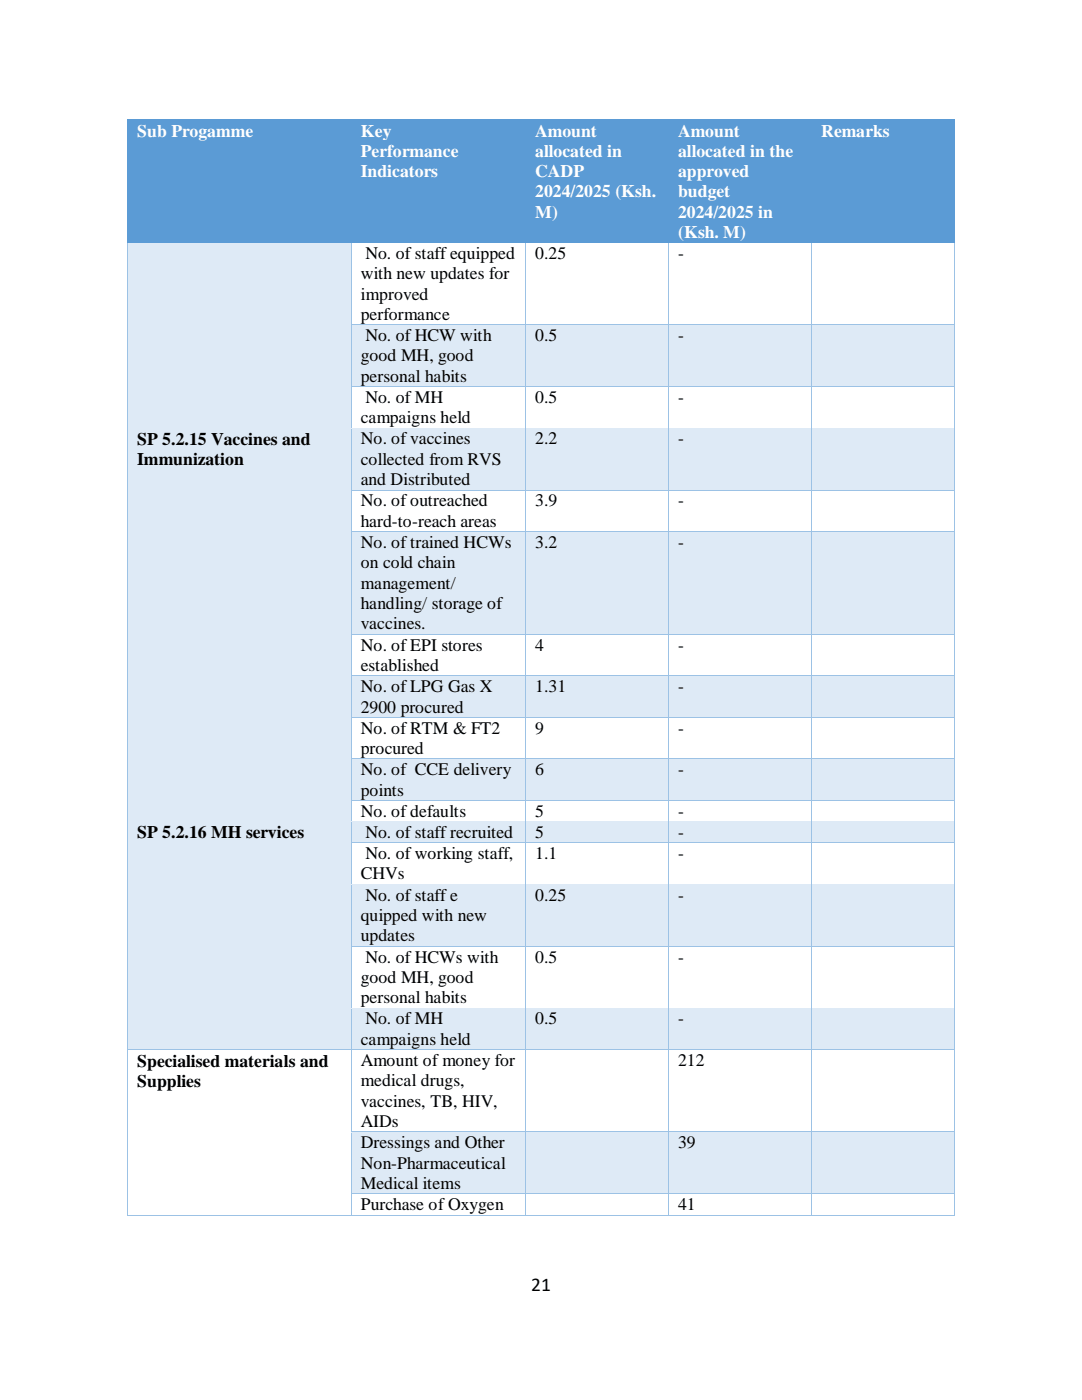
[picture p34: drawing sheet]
<svg xmlns="http://www.w3.org/2000/svg" width="216mm" height="279mm" viewBox="0 0 216 279" stroke-linecap="round" stroke-linejoin="round" font-family="sans-serif">
<defs><g id="words">
<text font-size="3.9" x="106" y="257.7">21</text>
<g font-size="3.5" fill="#fff">
<text x="27.4" y="27.2">Sub Progamme</text>
<text x="72" y="27.2">Key</text>
<text x="106.8" y="27.2">Amount</text>
<text x="135.3" y="27.2">Amount</text>
<text x="163.9" y="27.2">Remarks</text>
<text x="72" y="31.3">Performance</text>
<text x="72" y="35.4">Indicators</text>
<text x="106.8" y="31.3">allocated in</text>
<text x="106.8" y="35.4">CADP</text>
<text x="135.3" y="31.3">allocated in the</text>
<text x="135.3" y="35.4">approved</text>
<text x="106.8" y="39.4">2024/2025 (Ksh.</text>
<text x="135.3" y="39.4">budget</text>
<text x="106.8" y="43.5">M)</text>
<text x="135.3" y="43.5">2024/2025 in</text>
<text x="135.3" y="47.5">(Ksh. M)</text>
</g>
<g font-size="3.5">
<text x="72.9" y="51.7">No. of staff equipped</text>
<text x="106.8" y="51.7">0.25</text>
<text x="135.3" y="51.7">-</text>
<text x="72" y="55.8">with new updates for</text>
<text x="72" y="59.8">improved</text>
<text x="72" y="63.9">performance</text>
<text x="72.9" y="68.1">No. of HCW with</text>
<text x="106.8" y="68.1">0.5</text>
<text x="135.3" y="68.1">-</text>
<text x="72" y="72.1">good MH, good</text>
<text x="72" y="76.2">personal habits</text>
<text x="72.9" y="80.5">No. of MH</text>
<text x="106.8" y="80.5">0.5</text>
<text x="135.3" y="80.5">-</text>
<text x="27.4" y="88.8">SP 5.2.15 Vaccines and</text>
<text x="72" y="84.5">campaigns held</text>
<text x="72" y="88.7">No. of vaccines</text>
<text x="106.8" y="88.7">2.2</text>
<text x="135.3" y="88.7">-</text>
<text x="27.4" y="92.9">Immunization</text>
<text x="72" y="92.8">collected from RVS</text>
<text x="72" y="96.8">and Distributed</text>
<text x="72" y="101.1">No. of outreached</text>
<text x="106.8" y="101.1">3.9</text>
<text x="135.3" y="101.1">-</text>
<text x="72" y="105.2">hard-to-reach areas</text>
<text x="72" y="109.4">No. of trained HCWs</text>
<text x="72" y="113.4">on cold chain</text>
<text x="106.8" y="109.4">3.2</text>
<text x="135.3" y="109.4">-</text>
<text x="72" y="117.5">management/</text>
<text x="72" y="121.5">handling/ storage of</text>
<text x="72" y="125.6">vaccines.</text>
<text x="72" y="129.9">No. of EPI stores</text>
<text x="106.8" y="129.9">4</text>
<text x="135.3" y="129.9">-</text>
<text x="72" y="133.9">established</text>
<text x="72" y="138.1">No. of LPG Gas X</text>
<text x="72" y="142.2">2900 procured</text>
<text x="106.8" y="138.1">1.31</text>
<text x="135.3" y="138.1">-</text>
<text x="72" y="146.4">No. of RTM &amp; FT2</text>
<text x="106.8" y="146.4">9</text>
<text x="135.3" y="146.4">-</text>
<text x="72" y="150.5">procured</text>
<text x="72" y="154.7">No. of CCE delivery</text>
<text x="106.8" y="154.7">6</text>
<text x="135.3" y="154.7">-</text>
<text x="72" y="158.8">points</text>
<text x="27.4" y="167.3">SP 5.2.16 MH services</text>
<text x="72" y="163">No. of defaults</text>
<text x="72.9" y="167.3">No. of staff recruited</text>
<text x="106.8" y="163">5</text>
<text x="106.8" y="167.3">5</text>
<text x="135.3" y="163">-</text>
<text x="135.3" y="167.3">-</text>
<text x="72.9" y="171.5">No. of working staff,</text>
<text x="106.8" y="171.5">1.1</text>
<text x="135.3" y="171.5">-</text>
<text x="72" y="175.5">CHVs</text>
<text x="72.9" y="179.7">No. of staff e</text>
<text x="106.8" y="179.7">0.25</text>
<text x="135.3" y="179.7">-</text>
<text x="72" y="183.8">quipped with new</text>
<text x="72" y="187.9">updates</text>
<text x="72" y="196.2">good MH, good</text>
<text x="72.9" y="192.1">No. of HCWs with</text>
<text x="106.8" y="192.1">0.5</text>
<text x="135.3" y="192.1">-</text>
<text x="72" y="200.2">personal habits</text>
<text x="72" y="208.5">campaigns held</text>
<text x="72.9" y="204.5">No. of MH</text>
<text x="106.8" y="204.5">0.5</text>
<text x="135.3" y="204.5">-</text>
<text x="27.4" y="212.8">Specialised materials and</text>
<text x="72" y="212.8">Amount of money for</text>
<text x="135.3" y="212.8">212</text>
<text x="27.4" y="216.9">Supplies</text>
<text x="72" y="216.8">medical drugs,</text>
<text x="72" y="220.9">vaccines, TB, HIV,</text>
<text x="72" y="224.9">AIDs</text>
<text x="72" y="229.1">Dressings and Other</text>
<text x="72" y="233.2">Non-Pharmaceutical</text>
<text x="135.3" y="229.1">39</text>
<text x="72" y="237.3">Medical items</text>
<text x="72" y="241.5">Purchase of Oxygen</text>
<text x="135.3" y="241.5">41</text>
</g>
</g></defs>
<g fill="#5b9bd5">
<path d="M25.6 24h1.8v4h-1.8z" fill-rule="evenodd"/>
<path d="M68.2 24h1.9v4h-1.9z" fill-rule="evenodd"/>
<path d="M25.6 28h44.5v20.3h-44.5z" fill-rule="evenodd"/>
<path d="M27.4 24h40.8v4h-40.8z" fill-rule="evenodd"/>
<path d="M70.1 24h1.9v12.1h-1.9z" fill-rule="evenodd"/>
<path d="M102.9 24h2v12.1h-2z" fill-rule="evenodd"/>
<path d="M70.1 36.1h34.8v12.2h-34.8z" fill-rule="evenodd"/>
<path d="M72 24h30.9v4h-30.9z" fill-rule="evenodd"/>
<path d="M72 28h30.9v4.1h-30.9z" fill-rule="evenodd"/>
<path d="M72 32.1h30.9v4h-30.9z" fill-rule="evenodd"/>
<path d="M104.9 24h1.9v20.2h-1.9z" fill-rule="evenodd"/>
<path d="M131.5 24h1.9v20.2h-1.9z" fill-rule="evenodd"/>
<path d="M104.9 44.2h28.5v4.1h-28.5z" fill-rule="evenodd"/>
<path d="M106.8 24h24.7v4h-24.7z" fill-rule="evenodd"/>
<path d="M106.8 28h24.7v4.1h-24.7z" fill-rule="evenodd"/>
<path d="M106.8 32.1h24.7v4h-24.7z" fill-rule="evenodd"/>
<path d="M106.8 36.1h24.7v4.1h-24.7z" fill-rule="evenodd"/>
<path d="M106.8 40.2h24.7v4h-24.7z" fill-rule="evenodd"/>
<path d="M133.4 24h1.9v24.3h-1.9z" fill-rule="evenodd"/>
<path d="M160.1 24h1.9v24.3h-1.9z" fill-rule="evenodd"/>
<path d="M135.3 24h24.8v4h-24.8z" fill-rule="evenodd"/>
<path d="M135.3 28h24.8v4.1h-24.8z" fill-rule="evenodd"/>
<path d="M135.3 32.1h24.8v4h-24.8z" fill-rule="evenodd"/>
<path d="M135.3 36.1h24.8v4.1h-24.8z" fill-rule="evenodd"/>
<path d="M135.3 40.2h24.8v4h-24.8z" fill-rule="evenodd"/>
<path d="M135.3 44.2h24.8v4.1h-24.8z" fill-rule="evenodd"/>
<path d="M162 24h1.9v4h-1.9z" fill-rule="evenodd"/>
<path d="M188.6 24h1.8v4h-1.8z" fill-rule="evenodd"/>
<path d="M162 28h28.4v20.3h-28.4z" fill-rule="evenodd"/>
<path d="M163.9 24h24.7v4h-24.7z" fill-rule="evenodd"/>
<path d="M25.4 23.9h.1v.2h-.1z" fill-rule="evenodd"/>
<path d="M25.4 23.9h.1v.1h-.1z" fill-rule="evenodd"/>
</g>
<path d="M25.5 23.9h44.6M25.5 24h44.6" fill="none" stroke="#5b9bd5" stroke-width=".2"/>
<g fill="#5b9bd5">
<path d="M70.1 24l.1 .1z" fill-rule="evenodd"/>
<path d="M70.1 23.9h.1v.1h-.1z" fill-rule="evenodd"/>
</g>
<path d="M70.2 23.9h34.7M70.2 24h34.7" fill="none" stroke="#5b9bd5" stroke-width=".2"/>
<g fill="#5b9bd5">
<path d="M104.9 24l.1 .1z" fill-rule="evenodd"/>
<path d="M104.9 23.9h.1v.1h-.1z" fill-rule="evenodd"/>
</g>
<path d="M105 23.9h28.4M105 24h28.4" fill="none" stroke="#5b9bd5" stroke-width=".2"/>
<g fill="#5b9bd5">
<path d="M133.4 24l.1 .1z" fill-rule="evenodd"/>
<path d="M133.4 23.9h.1v.1h-.1z" fill-rule="evenodd"/>
</g>
<path d="M133.5 23.9h28.5M133.5 24h28.5" fill="none" stroke="#5b9bd5" stroke-width=".2"/>
<g fill="#5b9bd5">
<path d="M162 24l.1 .1z" fill-rule="evenodd"/>
<path d="M162 23.9h.1v.1h-.1z" fill-rule="evenodd"/>
</g>
<path d="M162.1 23.9h28.3M162.1 24h28.3" fill="none" stroke="#5b9bd5" stroke-width=".2"/>
<g fill="#5b9bd5">
<path d="M190.4 23.9h.2v.2h-.2z" fill-rule="evenodd"/>
<path d="M190.4 23.9h.2v.1h-.2z" fill-rule="evenodd"/>
</g>
<path d="M25.5 24.1v24.2M190.5 24.1v24.2" fill="none" stroke="#5b9bd5" stroke-width=".2"/>
<path d="M25.6 48.5h44.4v36.9h-44.4z" fill-rule="evenodd" fill="#deeaf6"/>
<path d="M25.4 48.3h.1v.2h-.1z" fill-rule="evenodd" fill="#5b9bd5"/>
<path d="M25.5 48.4h44.5" fill="none" stroke="#5b9bd5" stroke-width=".2"/>
<path d="M70 48.5h.2z" fill-rule="evenodd" fill="#9cc2e5"/>
<g fill="#5b9bd5">
<path d="M70 48.3h.2v.2h-.2z" fill-rule="evenodd"/>
<path d="M70.2 48.3h.1v.2h-.1z" fill-rule="evenodd"/>
</g>
<path d="M70.3 48.4h34.5" fill="none" stroke="#5b9bd5" stroke-width=".2"/>
<path d="M104.8 48.5h.2z" fill-rule="evenodd" fill="#9cc2e5"/>
<g fill="#5b9bd5">
<path d="M104.8 48.3h.2v.2h-.2z" fill-rule="evenodd"/>
<path d="M105 48.3h.1v.2h-.1z" fill-rule="evenodd"/>
</g>
<path d="M105.1 48.4h28.2" fill="none" stroke="#5b9bd5" stroke-width=".2"/>
<path d="M133.3 48.5h.2z" fill-rule="evenodd" fill="#9cc2e5"/>
<g fill="#5b9bd5">
<path d="M133.3 48.3h.2v.2h-.2z" fill-rule="evenodd"/>
<path d="M133.5 48.3h.1v.2h-.1z" fill-rule="evenodd"/>
</g>
<path d="M133.6 48.4h28.3" fill="none" stroke="#5b9bd5" stroke-width=".2"/>
<path d="M161.9 48.5h.1z" fill-rule="evenodd" fill="#9cc2e5"/>
<g fill="#5b9bd5">
<path d="M161.9 48.3h.1v.2h-.1z" fill-rule="evenodd"/>
<path d="M162 48.3h.2v.2h-.2z" fill-rule="evenodd"/>
</g>
<path d="M162.2 48.4h28.2" fill="none" stroke="#5b9bd5" stroke-width=".2"/>
<path d="M190.4 48.3h.2v.2h-.2z" fill-rule="evenodd" fill="#5b9bd5"/>
<path d="M25.5 48.6v16.1M70.1 48.6v16.1M104.9 48.6v16.1M133.4 48.6v16.1M162 48.6v16.1M190.5 48.6v16.1" fill="none" stroke="#9cc2e5" stroke-width=".2"/>
<g fill="#deeaf6">
<path d="M25.6 64.7h44.4v12.4h-44.4z" fill-rule="evenodd"/>
<path d="M70.2 64.9h1.8v12.2h-1.8z" fill-rule="evenodd"/>
<path d="M102.9 64.9h1.8v12.2h-1.8z" fill-rule="evenodd"/>
<path d="M72 64.9h30.9v4.1h-30.9z" fill-rule="evenodd"/>
<path d="M72 69h30.9v4h-30.9z" fill-rule="evenodd"/>
<path d="M72 73h30.9v4.1h-30.9z" fill-rule="evenodd"/>
<path d="M105 64.9h1.8v4.1h-1.8z" fill-rule="evenodd"/>
<path d="M131.5 64.9h1.8v4.1h-1.8z" fill-rule="evenodd"/>
<path d="M105 69h28.3v8.1h-28.3z" fill-rule="evenodd"/>
<path d="M106.8 64.9h24.7v4.1h-24.7z" fill-rule="evenodd"/>
<path d="M133.5 64.9h1.8v4.1h-1.8z" fill-rule="evenodd"/>
<path d="M160.1 64.9h1.7v4.1h-1.7z" fill-rule="evenodd"/>
<path d="M133.5 69h28.3v8.1h-28.3z" fill-rule="evenodd"/>
<path d="M135.3 64.9h24.8v4.1h-24.8z" fill-rule="evenodd"/>
<path d="M162 64.9h1.9v4.1h-1.9z" fill-rule="evenodd"/>
<path d="M188.6 64.9h1.8v4.1h-1.8z" fill-rule="evenodd"/>
<path d="M162 69h28.4v8.1h-28.4z" fill-rule="evenodd"/>
<path d="M163.9 64.9h24.7v4.1h-24.7z" fill-rule="evenodd"/>
</g>
<g fill="#9cc2e5">
<path d="M25.4 64.7h.1v.2h-.1z" fill-rule="evenodd"/>
<path d="M70 64.7h.2v.2h-.2z" fill-rule="evenodd"/>
</g>
<path d="M70.2 64.8h34.6" fill="none" stroke="#9cc2e5" stroke-width=".2"/>
<path d="M70.2 64.9h34.6" fill="none" stroke="#deeaf6" stroke-width=".2"/>
<path d="M104.8 64.7h.2v.2h-.2z" fill-rule="evenodd" fill="#9cc2e5"/>
<path d="M105 64.8h28.3" fill="none" stroke="#9cc2e5" stroke-width=".2"/>
<path d="M105 64.9h28.3" fill="none" stroke="#deeaf6" stroke-width=".2"/>
<path d="M133.3 64.7h.2v.2h-.2z" fill-rule="evenodd" fill="#9cc2e5"/>
<path d="M133.5 64.8h28.4" fill="none" stroke="#9cc2e5" stroke-width=".2"/>
<path d="M133.5 64.9h28.4" fill="none" stroke="#deeaf6" stroke-width=".2"/>
<path d="M161.9 64.7h.1v.2h-.1z" fill-rule="evenodd" fill="#9cc2e5"/>
<path d="M162 64.8h28.4" fill="none" stroke="#9cc2e5" stroke-width=".2"/>
<path d="M162 64.9h28.4" fill="none" stroke="#deeaf6" stroke-width=".2"/>
<path d="M190.4 64.7h.2v.2h-.2z" fill-rule="evenodd" fill="#9cc2e5"/>
<path d="M25.5 64.9v12.2M70.1 64.9v12.2M104.9 64.9v12.2M133.4 64.9v12.2M162 64.9v12.2M190.5 64.9v12.2" fill="none" stroke="#9cc2e5" stroke-width=".2"/>
<path d="M25.6 77.1h44.4v8.3h-44.4z" fill-rule="evenodd" fill="#deeaf6"/>
<g fill="#9cc2e5">
<path d="M25.4 77.1h.1v.2h-.1z" fill-rule="evenodd"/>
<path d="M70 77.1h.2v.2h-.2z" fill-rule="evenodd"/>
</g>
<path d="M70.2 77.1h34.6" fill="none" stroke="#9cc2e5" stroke-width=".2"/>
<path d="M104.8 77.1h.2v.2h-.2z" fill-rule="evenodd" fill="#9cc2e5"/>
<path d="M105 77.1h28.3" fill="none" stroke="#9cc2e5" stroke-width=".2"/>
<path d="M133.3 77.1h.2v.2h-.2z" fill-rule="evenodd" fill="#9cc2e5"/>
<path d="M133.5 77.1h28.4" fill="none" stroke="#9cc2e5" stroke-width=".2"/>
<path d="M161.9 77.1h.1v.2h-.1z" fill-rule="evenodd" fill="#9cc2e5"/>
<path d="M162 77.1h28.4" fill="none" stroke="#9cc2e5" stroke-width=".2"/>
<path d="M190.4 77.1h.2v.2h-.2z" fill-rule="evenodd" fill="#9cc2e5"/>
<path d="M25.5 77.3v8.1M70.1 77.3v8.1M104.9 77.3v8.1M133.4 77.3v8.1M162 77.3v8.1M190.5 77.3v8.1" fill="none" stroke="#9cc2e5" stroke-width=".2"/>
<g fill="#deeaf6">
<path d="M25.6 85.5h1.8v8.2h-1.8z" fill-rule="evenodd"/>
<path d="M68.2 85.5h1.8v8.2h-1.8z" fill-rule="evenodd"/>
<path d="M25.6 93.7h44.4v70.2h-44.4z" fill-rule="evenodd"/>
<path d="M27.4 85.5h40.8v4.1h-40.8z" fill-rule="evenodd"/>
<path d="M27.4 89.6h40.8v4.1h-40.8z" fill-rule="evenodd"/>
<path d="M70.2 85.5h1.8v12.2h-1.8z" fill-rule="evenodd"/>
<path d="M102.9 85.5h1.8v12.2h-1.8z" fill-rule="evenodd"/>
<path d="M72 85.5h30.9v4.1h-30.9z" fill-rule="evenodd"/>
<path d="M72 89.6h30.9v4.1h-30.9z" fill-rule="evenodd"/>
<path d="M72 93.7h30.9v4h-30.9z" fill-rule="evenodd"/>
<path d="M105 85.5h1.8v4.1h-1.8z" fill-rule="evenodd"/>
<path d="M131.5 85.5h1.8v4.1h-1.8z" fill-rule="evenodd"/>
<path d="M105 89.6h28.3v8.1h-28.3z" fill-rule="evenodd"/>
<path d="M106.8 85.5h24.7v4.1h-24.7z" fill-rule="evenodd"/>
<path d="M133.5 85.5h1.8v4.1h-1.8z" fill-rule="evenodd"/>
<path d="M160.1 85.5h1.7v4.1h-1.7z" fill-rule="evenodd"/>
<path d="M133.5 89.6h28.3v8.1h-28.3z" fill-rule="evenodd"/>
<path d="M135.3 85.5h24.8v4.1h-24.8z" fill-rule="evenodd"/>
<path d="M162 85.5h1.9v4.1h-1.9z" fill-rule="evenodd"/>
<path d="M188.6 85.5h1.8v4.1h-1.8z" fill-rule="evenodd"/>
<path d="M162 89.6h28.4v8.1h-28.4z" fill-rule="evenodd"/>
<path d="M163.9 85.5h24.7v4.1h-24.7z" fill-rule="evenodd"/>
</g>
<path d="M25.4 85.4h.1v.2h-.1z" fill-rule="evenodd" fill="#9cc2e5"/>
<path d="M25.5 85.5h44.5" fill="none" stroke="#9cc2e5" stroke-width=".2"/>
<path d="M25.5 85.6h44.5" fill="none" stroke="#deeaf6" stroke-width=".2"/>
<path d="M70 85.4h.2v.2h-.2z" fill-rule="evenodd" fill="#9cc2e5"/>
<path d="M70.2 85.5h34.6" fill="none" stroke="#9cc2e5" stroke-width=".2"/>
<path d="M70.2 85.6h34.6" fill="none" stroke="#deeaf6" stroke-width=".2"/>
<path d="M104.8 85.4h.2v.2h-.2z" fill-rule="evenodd" fill="#9cc2e5"/>
<path d="M105 85.5h28.3" fill="none" stroke="#9cc2e5" stroke-width=".2"/>
<path d="M105 85.6h28.3" fill="none" stroke="#deeaf6" stroke-width=".2"/>
<path d="M133.3 85.4h.2v.2h-.2z" fill-rule="evenodd" fill="#9cc2e5"/>
<path d="M133.5 85.5h28.4" fill="none" stroke="#9cc2e5" stroke-width=".2"/>
<path d="M133.5 85.6h28.4" fill="none" stroke="#deeaf6" stroke-width=".2"/>
<path d="M161.9 85.4h.1v.2h-.1z" fill-rule="evenodd" fill="#9cc2e5"/>
<path d="M162 85.5h28.4" fill="none" stroke="#9cc2e5" stroke-width=".2"/>
<path d="M162 85.6h28.4" fill="none" stroke="#deeaf6" stroke-width=".2"/>
<path d="M190.4 85.4h.2v.2h-.2z" fill-rule="evenodd" fill="#9cc2e5"/>
<path d="M25.5 85.6v12.1M70.1 85.6v12.1M104.9 85.6v12.1M133.4 85.6v12.1M162 85.6v12.1M190.5 85.6v12.1" fill="none" stroke="#9cc2e5" stroke-width=".2"/>
<g fill="#9cc2e5">
<path d="M25.4 97.7h.1v.3h-.1z" fill-rule="evenodd"/>
<path d="M70 97.7h.2v.3h-.2z" fill-rule="evenodd"/>
</g>
<path d="M70.2 97.8h34.6" fill="none" stroke="#9cc2e5" stroke-width=".2"/>
<path d="M104.8 97.7h.2v.3h-.2z" fill-rule="evenodd" fill="#9cc2e5"/>
<path d="M105 97.8h28.3" fill="none" stroke="#9cc2e5" stroke-width=".2"/>
<path d="M133.3 97.7h.2v.3h-.2z" fill-rule="evenodd" fill="#9cc2e5"/>
<path d="M133.5 97.8h28.4" fill="none" stroke="#9cc2e5" stroke-width=".2"/>
<path d="M161.9 97.7h.1v.3h-.1z" fill-rule="evenodd" fill="#9cc2e5"/>
<path d="M162 97.8h28.4" fill="none" stroke="#9cc2e5" stroke-width=".2"/>
<path d="M190.4 97.7h.2v.3h-.2z" fill-rule="evenodd" fill="#9cc2e5"/>
<path d="M25.5 98v8M70.1 98v8M104.9 98v8M133.4 98v8M162 98v8M190.5 98v8" fill="none" stroke="#9cc2e5" stroke-width=".2"/>
<g fill="#deeaf6">
<path d="M70.2 106.2h1.8v20.3h-1.8z" fill-rule="evenodd"/>
<path d="M102.9 106.2h1.8v20.3h-1.8z" fill-rule="evenodd"/>
<path d="M72 106.2h30.9v4h-30.9z" fill-rule="evenodd"/>
<path d="M72 110.2h30.9v4.1h-30.9z" fill-rule="evenodd"/>
<path d="M72 114.3h30.9v4h-30.9z" fill-rule="evenodd"/>
<path d="M72 118.3h30.9v4.1h-30.9z" fill-rule="evenodd"/>
<path d="M72 122.4h30.9v4.1h-30.9z" fill-rule="evenodd"/>
<path d="M105 106.2h1.8v4h-1.8z" fill-rule="evenodd"/>
<path d="M131.5 106.2h1.8v4h-1.8z" fill-rule="evenodd"/>
<path d="M105 110.2h28.3v16.3h-28.3z" fill-rule="evenodd"/>
<path d="M106.8 106.2h24.7v4h-24.7z" fill-rule="evenodd"/>
<path d="M133.5 106.2h1.8v4h-1.8z" fill-rule="evenodd"/>
<path d="M160.1 106.2h1.7v4h-1.7z" fill-rule="evenodd"/>
<path d="M133.5 110.2h28.3v16.3h-28.3z" fill-rule="evenodd"/>
<path d="M135.3 106.2h24.8v4h-24.8z" fill-rule="evenodd"/>
<path d="M162 106.2h1.9v4h-1.9z" fill-rule="evenodd"/>
<path d="M188.6 106.2h1.8v4h-1.8z" fill-rule="evenodd"/>
<path d="M162 110.2h28.4v16.3h-28.4z" fill-rule="evenodd"/>
<path d="M163.9 106.2h24.7v4h-24.7z" fill-rule="evenodd"/>
</g>
<g fill="#9cc2e5">
<path d="M25.4 106h.1v.2h-.1z" fill-rule="evenodd"/>
<path d="M70 106h.2v.2h-.2z" fill-rule="evenodd"/>
</g>
<path d="M70.2 106.1h34.6" fill="none" stroke="#9cc2e5" stroke-width=".2"/>
<path d="M70.2 106.2h34.6" fill="none" stroke="#deeaf6" stroke-width=".2"/>
<path d="M104.8 106h.2v.2h-.2z" fill-rule="evenodd" fill="#9cc2e5"/>
<path d="M105 106.1h28.3" fill="none" stroke="#9cc2e5" stroke-width=".2"/>
<path d="M105 106.2h28.3" fill="none" stroke="#deeaf6" stroke-width=".2"/>
<path d="M133.3 106h.2v.2h-.2z" fill-rule="evenodd" fill="#9cc2e5"/>
<path d="M133.5 106.1h28.4" fill="none" stroke="#9cc2e5" stroke-width=".2"/>
<path d="M133.5 106.2h28.4" fill="none" stroke="#deeaf6" stroke-width=".2"/>
<path d="M161.9 106h.1v.2h-.1z" fill-rule="evenodd" fill="#9cc2e5"/>
<path d="M162 106.1h28.4" fill="none" stroke="#9cc2e5" stroke-width=".2"/>
<path d="M162 106.2h28.4" fill="none" stroke="#deeaf6" stroke-width=".2"/>
<path d="M190.4 106h.2v.2h-.2z" fill-rule="evenodd" fill="#9cc2e5"/>
<path d="M25.5 106.2v20.3M70.1 106.2v20.3M104.9 106.2v20.3M133.4 106.2v20.3M162 106.2v20.3M190.5 106.2v20.3" fill="none" stroke="#9cc2e5" stroke-width=".2"/>
<g fill="#9cc2e5">
<path d="M25.4 126.5h.1v.2h-.1z" fill-rule="evenodd"/>
<path d="M70 126.5h.2v.2h-.2z" fill-rule="evenodd"/>
</g>
<path d="M70.2 126.5h34.6" fill="none" stroke="#9cc2e5" stroke-width=".2"/>
<path d="M104.8 126.5h.2v.2h-.2z" fill-rule="evenodd" fill="#9cc2e5"/>
<path d="M105 126.5h28.3" fill="none" stroke="#9cc2e5" stroke-width=".2"/>
<path d="M133.3 126.5h.2v.2h-.2z" fill-rule="evenodd" fill="#9cc2e5"/>
<path d="M133.5 126.5h28.4" fill="none" stroke="#9cc2e5" stroke-width=".2"/>
<path d="M161.9 126.5h.1v.2h-.1z" fill-rule="evenodd" fill="#9cc2e5"/>
<path d="M162 126.5h28.4" fill="none" stroke="#9cc2e5" stroke-width=".2"/>
<path d="M190.4 126.5h.2v.2h-.2z" fill-rule="evenodd" fill="#9cc2e5"/>
<path d="M25.5 126.7v8.1M70.1 126.7v8.1M104.9 126.7v8.1M133.4 126.7v8.1M162 126.7v8.1M190.5 126.7v8.1" fill="none" stroke="#9cc2e5" stroke-width=".2"/>
<g fill="#deeaf6">
<path d="M70.2 134.9h1.8v8.2h-1.8z" fill-rule="evenodd"/>
<path d="M102.9 134.9h1.8v8.2h-1.8z" fill-rule="evenodd"/>
<path d="M72 134.9h30.9v4.1h-30.9z" fill-rule="evenodd"/>
<path d="M72 139h30.9v4.1h-30.9z" fill-rule="evenodd"/>
<path d="M105 134.9h1.8v4.1h-1.8z" fill-rule="evenodd"/>
<path d="M131.5 134.9h1.8v4.1h-1.8z" fill-rule="evenodd"/>
<path d="M105 139h28.3v4.1h-28.3z" fill-rule="evenodd"/>
<path d="M106.8 134.9h24.7v4.1h-24.7z" fill-rule="evenodd"/>
<path d="M133.5 134.9h1.8v4.1h-1.8z" fill-rule="evenodd"/>
<path d="M160.1 134.9h1.7v4.1h-1.7z" fill-rule="evenodd"/>
<path d="M133.5 139h28.3v4.1h-28.3z" fill-rule="evenodd"/>
<path d="M135.3 134.9h24.8v4.1h-24.8z" fill-rule="evenodd"/>
<path d="M162 134.9h1.9v4.1h-1.9z" fill-rule="evenodd"/>
<path d="M188.6 134.9h1.8v4.1h-1.8z" fill-rule="evenodd"/>
<path d="M162 139h28.4v4.1h-28.4z" fill-rule="evenodd"/>
<path d="M163.9 134.9h24.7v4.1h-24.7z" fill-rule="evenodd"/>
</g>
<g fill="#9cc2e5">
<path d="M25.4 134.8h.1v.2h-.1z" fill-rule="evenodd"/>
<path d="M70 134.8h.2v.2h-.2z" fill-rule="evenodd"/>
</g>
<path d="M70.2 134.9h34.6" fill="none" stroke="#9cc2e5" stroke-width=".2"/>
<path d="M70.2 135h34.6" fill="none" stroke="#deeaf6" stroke-width=".2"/>
<path d="M104.8 134.8h.2v.2h-.2z" fill-rule="evenodd" fill="#9cc2e5"/>
<path d="M105 134.9h28.3" fill="none" stroke="#9cc2e5" stroke-width=".2"/>
<path d="M105 135h28.3" fill="none" stroke="#deeaf6" stroke-width=".2"/>
<path d="M133.3 134.8h.2v.2h-.2z" fill-rule="evenodd" fill="#9cc2e5"/>
<path d="M133.5 134.9h28.4" fill="none" stroke="#9cc2e5" stroke-width=".2"/>
<path d="M133.5 135h28.4" fill="none" stroke="#deeaf6" stroke-width=".2"/>
<path d="M161.9 134.8h.1v.2h-.1z" fill-rule="evenodd" fill="#9cc2e5"/>
<path d="M162 134.9h28.4" fill="none" stroke="#9cc2e5" stroke-width=".2"/>
<path d="M162 135h28.4" fill="none" stroke="#deeaf6" stroke-width=".2"/>
<path d="M190.4 134.8h.2v.2h-.2z" fill-rule="evenodd" fill="#9cc2e5"/>
<path d="M25.5 135v8.1M70.1 135v8.1M104.9 135v8.1M133.4 135v8.1M162 135v8.1M190.5 135v8.1" fill="none" stroke="#9cc2e5" stroke-width=".2"/>
<g fill="#9cc2e5">
<path d="M25.4 143.1h.1v.2h-.1z" fill-rule="evenodd"/>
<path d="M70 143.1h.2v.2h-.2z" fill-rule="evenodd"/>
</g>
<path d="M70.2 143.1h34.6" fill="none" stroke="#9cc2e5" stroke-width=".2"/>
<path d="M104.8 143.1h.2v.2h-.2z" fill-rule="evenodd" fill="#9cc2e5"/>
<path d="M105 143.1h28.3" fill="none" stroke="#9cc2e5" stroke-width=".2"/>
<path d="M133.3 143.1h.2v.2h-.2z" fill-rule="evenodd" fill="#9cc2e5"/>
<path d="M133.5 143.1h28.4" fill="none" stroke="#9cc2e5" stroke-width=".2"/>
<path d="M161.9 143.1h.1v.2h-.1z" fill-rule="evenodd" fill="#9cc2e5"/>
<path d="M162 143.1h28.4" fill="none" stroke="#9cc2e5" stroke-width=".2"/>
<path d="M190.4 143.1h.2v.2h-.2z" fill-rule="evenodd" fill="#9cc2e5"/>
<path d="M25.5 143.3v8.1M70.1 143.3v8.1M104.9 143.3v8.1M133.4 143.3v8.1M162 143.3v8.1M190.5 143.3v8.1" fill="none" stroke="#9cc2e5" stroke-width=".2"/>
<g fill="#deeaf6">
<path d="M70.2 151.5h1.8v8.1h-1.8z" fill-rule="evenodd"/>
<path d="M102.9 151.5h1.8v8.1h-1.8z" fill-rule="evenodd"/>
<path d="M72 151.5h30.9v4.1h-30.9z" fill-rule="evenodd"/>
<path d="M72 155.6h30.9v4h-30.9z" fill-rule="evenodd"/>
<path d="M105 151.5h1.8v4.1h-1.8z" fill-rule="evenodd"/>
<path d="M131.5 151.5h1.8v4.1h-1.8z" fill-rule="evenodd"/>
<path d="M105 155.6h28.3v4h-28.3z" fill-rule="evenodd"/>
<path d="M106.8 151.5h24.7v4.1h-24.7z" fill-rule="evenodd"/>
<path d="M133.5 151.5h1.8v4.1h-1.8z" fill-rule="evenodd"/>
<path d="M160.1 151.5h1.7v4.1h-1.7z" fill-rule="evenodd"/>
<path d="M133.5 155.6h28.3v4h-28.3z" fill-rule="evenodd"/>
<path d="M135.3 151.5h24.8v4.1h-24.8z" fill-rule="evenodd"/>
<path d="M162 151.5h1.9v4.1h-1.9z" fill-rule="evenodd"/>
<path d="M188.6 151.5h1.8v4.1h-1.8z" fill-rule="evenodd"/>
<path d="M162 155.6h28.4v4h-28.4z" fill-rule="evenodd"/>
<path d="M163.9 151.5h24.7v4.1h-24.7z" fill-rule="evenodd"/>
</g>
<g fill="#9cc2e5">
<path d="M25.4 151.4h.1v.2h-.1z" fill-rule="evenodd"/>
<path d="M70 151.4h.2v.2h-.2z" fill-rule="evenodd"/>
</g>
<path d="M70.2 151.4h34.6" fill="none" stroke="#9cc2e5" stroke-width=".2"/>
<path d="M70.2 151.6h34.6" fill="none" stroke="#deeaf6" stroke-width=".2"/>
<path d="M104.8 151.4h.2v.2h-.2z" fill-rule="evenodd" fill="#9cc2e5"/>
<path d="M105 151.4h28.3" fill="none" stroke="#9cc2e5" stroke-width=".2"/>
<path d="M105 151.6h28.3" fill="none" stroke="#deeaf6" stroke-width=".2"/>
<path d="M133.3 151.4h.2v.2h-.2z" fill-rule="evenodd" fill="#9cc2e5"/>
<path d="M133.5 151.4h28.4" fill="none" stroke="#9cc2e5" stroke-width=".2"/>
<path d="M133.5 151.6h28.4" fill="none" stroke="#deeaf6" stroke-width=".2"/>
<path d="M161.9 151.4h.1v.2h-.1z" fill-rule="evenodd" fill="#9cc2e5"/>
<path d="M162 151.4h28.4" fill="none" stroke="#9cc2e5" stroke-width=".2"/>
<path d="M162 151.6h28.4" fill="none" stroke="#deeaf6" stroke-width=".2"/>
<path d="M190.4 151.4h.2v.2h-.2z" fill-rule="evenodd" fill="#9cc2e5"/>
<path d="M25.5 151.6v8M70.1 151.6v8M104.9 151.6v8M133.4 151.6v8M162 151.6v8M190.5 151.6v8" fill="none" stroke="#9cc2e5" stroke-width=".2"/>
<g fill="#9cc2e5">
<path d="M25.4 159.6h.1v.2h-.1z" fill-rule="evenodd"/>
<path d="M70 159.6h.2v.2h-.2z" fill-rule="evenodd"/>
</g>
<path d="M70.2 159.7h34.6" fill="none" stroke="#9cc2e5" stroke-width=".2"/>
<path d="M104.8 159.6h.2v.2h-.2z" fill-rule="evenodd" fill="#9cc2e5"/>
<path d="M105 159.7h28.3" fill="none" stroke="#9cc2e5" stroke-width=".2"/>
<path d="M133.3 159.6h.2v.2h-.2z" fill-rule="evenodd" fill="#9cc2e5"/>
<path d="M133.5 159.7h28.4" fill="none" stroke="#9cc2e5" stroke-width=".2"/>
<path d="M161.9 159.6h.1v.2h-.1z" fill-rule="evenodd" fill="#9cc2e5"/>
<path d="M162 159.7h28.4" fill="none" stroke="#9cc2e5" stroke-width=".2"/>
<path d="M190.4 159.6h.2v.2h-.2z" fill-rule="evenodd" fill="#9cc2e5"/>
<path d="M25.5 159.8v4.1M70.1 159.8v4.1M104.9 159.8v4.1M133.4 159.8v4.1M162 159.8v4.1M190.5 159.8v4.1" fill="none" stroke="#9cc2e5" stroke-width=".2"/>
<g fill="#deeaf6">
<path d="M25.6 164.1h1.8v4h-1.8z" fill-rule="evenodd"/>
<path d="M68.2 164.1h1.8v4h-1.8z" fill-rule="evenodd"/>
<path d="M25.6 168.1h44.4v41.3h-44.4z" fill-rule="evenodd"/>
<path d="M27.4 164.1h40.8v4h-40.8z" fill-rule="evenodd"/>
<path d="M70.2 164.1h1.8v4h-1.8z" fill-rule="evenodd"/>
<path d="M102.9 164.1h1.8v4h-1.8z" fill-rule="evenodd"/>
<path d="M72 164.1h30.9v4h-30.9z" fill-rule="evenodd"/>
<path d="M105 164.1h1.8v4h-1.8z" fill-rule="evenodd"/>
<path d="M131.5 164.1h1.8v4h-1.8z" fill-rule="evenodd"/>
<path d="M106.8 164.1h24.7v4h-24.7z" fill-rule="evenodd"/>
<path d="M133.5 164.1h1.8v4h-1.8z" fill-rule="evenodd"/>
<path d="M160.1 164.1h1.7v4h-1.7z" fill-rule="evenodd"/>
<path d="M135.3 164.1h24.8v4h-24.8z" fill-rule="evenodd"/>
<path d="M162 164.1h1.9v4h-1.9z" fill-rule="evenodd"/>
<path d="M188.6 164.1h1.8v4h-1.8z" fill-rule="evenodd"/>
<path d="M163.9 164.1h24.7v4h-24.7z" fill-rule="evenodd"/>
</g>
<path d="M25.4 163.9h.1v.2h-.1z" fill-rule="evenodd" fill="#9cc2e5"/>
<path d="M25.5 163.9h44.5" fill="none" stroke="#9cc2e5" stroke-width=".2"/>
<path d="M25.5 164h44.5" fill="none" stroke="#deeaf6" stroke-width=".2"/>
<path d="M70 163.9h.2v.2h-.2z" fill-rule="evenodd" fill="#9cc2e5"/>
<path d="M70.2 163.9h34.6" fill="none" stroke="#9cc2e5" stroke-width=".2"/>
<path d="M70.2 164h34.6" fill="none" stroke="#deeaf6" stroke-width=".2"/>
<path d="M104.8 163.9h.2v.2h-.2z" fill-rule="evenodd" fill="#9cc2e5"/>
<path d="M105 163.9h28.3" fill="none" stroke="#9cc2e5" stroke-width=".2"/>
<path d="M105 164h28.3" fill="none" stroke="#deeaf6" stroke-width=".2"/>
<path d="M133.3 163.9h.2v.2h-.2z" fill-rule="evenodd" fill="#9cc2e5"/>
<path d="M133.5 163.9h28.4" fill="none" stroke="#9cc2e5" stroke-width=".2"/>
<path d="M133.5 164h28.4" fill="none" stroke="#deeaf6" stroke-width=".2"/>
<path d="M161.9 163.9h.1v.2h-.1z" fill-rule="evenodd" fill="#9cc2e5"/>
<path d="M162 163.9h28.4" fill="none" stroke="#9cc2e5" stroke-width=".2"/>
<path d="M162 164h28.4" fill="none" stroke="#deeaf6" stroke-width=".2"/>
<path d="M190.4 163.9h.2v.2h-.2z" fill-rule="evenodd" fill="#9cc2e5"/>
<path d="M25.5 164.1v4M70.1 164.1v4M104.9 164.1v4M133.4 164.1v4M162 164.1v4M190.5 164.1v4" fill="none" stroke="#9cc2e5" stroke-width=".2"/>
<g fill="#9cc2e5">
<path d="M25.4 168.1h.1v.2h-.1z" fill-rule="evenodd"/>
<path d="M70 168.1h.2v.2h-.2z" fill-rule="evenodd"/>
</g>
<path d="M70.2 168.2h34.6" fill="none" stroke="#9cc2e5" stroke-width=".2"/>
<path d="M104.8 168.1h.2v.2h-.2z" fill-rule="evenodd" fill="#9cc2e5"/>
<path d="M105 168.2h28.3" fill="none" stroke="#9cc2e5" stroke-width=".2"/>
<path d="M133.3 168.1h.2v.2h-.2z" fill-rule="evenodd" fill="#9cc2e5"/>
<path d="M133.5 168.2h28.4" fill="none" stroke="#9cc2e5" stroke-width=".2"/>
<path d="M161.9 168.1h.1v.2h-.1z" fill-rule="evenodd" fill="#9cc2e5"/>
<path d="M162 168.2h28.4" fill="none" stroke="#9cc2e5" stroke-width=".2"/>
<path d="M190.4 168.1h.2v.2h-.2z" fill-rule="evenodd" fill="#9cc2e5"/>
<path d="M25.5 168.3v8.1M70.1 168.3v8.1M104.9 168.3v8.1M133.4 168.3v8.1M162 168.3v8.1M190.5 168.3v8.1" fill="none" stroke="#9cc2e5" stroke-width=".2"/>
<g fill="#deeaf6">
<path d="M70.2 176.6h1.8v12.2h-1.8z" fill-rule="evenodd"/>
<path d="M102.9 176.6h1.8v12.2h-1.8z" fill-rule="evenodd"/>
<path d="M72 176.6h30.9v4.1h-30.9z" fill-rule="evenodd"/>
<path d="M72 180.7h30.9v4h-30.9z" fill-rule="evenodd"/>
<path d="M72 184.7h30.9v4.1h-30.9z" fill-rule="evenodd"/>
<path d="M105 176.6h1.8v4.1h-1.8z" fill-rule="evenodd"/>
<path d="M131.5 176.6h1.8v4.1h-1.8z" fill-rule="evenodd"/>
<path d="M105 180.7h28.3v8.1h-28.3z" fill-rule="evenodd"/>
<path d="M106.8 176.6h24.7v4.1h-24.7z" fill-rule="evenodd"/>
<path d="M133.5 176.6h1.8v4.1h-1.8z" fill-rule="evenodd"/>
<path d="M160.1 176.6h1.7v4.1h-1.7z" fill-rule="evenodd"/>
<path d="M133.5 180.7h28.3v8.1h-28.3z" fill-rule="evenodd"/>
<path d="M135.3 176.6h24.8v4.1h-24.8z" fill-rule="evenodd"/>
<path d="M162 176.6h1.9v4.1h-1.9z" fill-rule="evenodd"/>
<path d="M188.6 176.6h1.8v4.1h-1.8z" fill-rule="evenodd"/>
<path d="M162 180.7h28.4v8.1h-28.4z" fill-rule="evenodd"/>
<path d="M163.9 176.6h24.7v4.1h-24.7z" fill-rule="evenodd"/>
</g>
<g fill="#9cc2e5">
<path d="M25.4 176.4h.1v.2h-.1z" fill-rule="evenodd"/>
<path d="M70 176.4h.2v.2h-.2z" fill-rule="evenodd"/>
</g>
<path d="M70.2 176.5h34.6" fill="none" stroke="#9cc2e5" stroke-width=".2"/>
<path d="M70.2 176.6h34.6" fill="none" stroke="#deeaf6" stroke-width=".2"/>
<path d="M104.8 176.4h.2v.2h-.2z" fill-rule="evenodd" fill="#9cc2e5"/>
<path d="M105 176.5h28.3" fill="none" stroke="#9cc2e5" stroke-width=".2"/>
<path d="M105 176.6h28.3" fill="none" stroke="#deeaf6" stroke-width=".2"/>
<path d="M133.3 176.4h.2v.2h-.2z" fill-rule="evenodd" fill="#9cc2e5"/>
<path d="M133.5 176.5h28.4" fill="none" stroke="#9cc2e5" stroke-width=".2"/>
<path d="M133.5 176.6h28.4" fill="none" stroke="#deeaf6" stroke-width=".2"/>
<path d="M161.9 176.4h.1v.2h-.1z" fill-rule="evenodd" fill="#9cc2e5"/>
<path d="M162 176.5h28.4" fill="none" stroke="#9cc2e5" stroke-width=".2"/>
<path d="M162 176.6h28.4" fill="none" stroke="#deeaf6" stroke-width=".2"/>
<path d="M190.4 176.4h.2v.2h-.2z" fill-rule="evenodd" fill="#9cc2e5"/>
<path d="M25.5 176.6v12.2M70.1 176.6v12.2M104.9 176.6v12.2M133.4 176.6v12.2M162 176.6v12.2M190.5 176.6v12.2" fill="none" stroke="#9cc2e5" stroke-width=".2"/>
<g fill="#9cc2e5">
<path d="M25.4 188.8h.1v.2h-.1z" fill-rule="evenodd"/>
<path d="M70 188.8h.2v.2h-.2z" fill-rule="evenodd"/>
</g>
<path d="M70.2 188.9h34.6" fill="none" stroke="#9cc2e5" stroke-width=".2"/>
<path d="M104.8 188.8h.2v.2h-.2z" fill-rule="evenodd" fill="#9cc2e5"/>
<path d="M105 188.9h28.3" fill="none" stroke="#9cc2e5" stroke-width=".2"/>
<path d="M133.3 188.8h.2v.2h-.2z" fill-rule="evenodd" fill="#9cc2e5"/>
<path d="M133.5 188.9h28.4" fill="none" stroke="#9cc2e5" stroke-width=".2"/>
<path d="M161.9 188.8h.1v.2h-.1z" fill-rule="evenodd" fill="#9cc2e5"/>
<path d="M162 188.9h28.4" fill="none" stroke="#9cc2e5" stroke-width=".2"/>
<path d="M190.4 188.8h.2v.2h-.2z" fill-rule="evenodd" fill="#9cc2e5"/>
<path d="M25.5 189v12.1M70.1 189v12.1M104.9 189v12.1M133.4 189v12.1M162 189v12.1M190.5 189v12.1" fill="none" stroke="#9cc2e5" stroke-width=".2"/>
<g fill="#deeaf6">
<path d="M70.2 201.3h1.8v8.1h-1.8z" fill-rule="evenodd"/>
<path d="M102.9 201.3h1.8v8.1h-1.8z" fill-rule="evenodd"/>
<path d="M72 201.3h30.9v4.1h-30.9z" fill-rule="evenodd"/>
<path d="M72 205.4h30.9v4h-30.9z" fill-rule="evenodd"/>
<path d="M105 201.3h1.8v4.1h-1.8z" fill-rule="evenodd"/>
<path d="M131.5 201.3h1.8v4.1h-1.8z" fill-rule="evenodd"/>
<path d="M105 205.4h28.3v4h-28.3z" fill-rule="evenodd"/>
<path d="M106.8 201.3h24.7v4.1h-24.7z" fill-rule="evenodd"/>
<path d="M133.5 201.3h1.8v4.1h-1.8z" fill-rule="evenodd"/>
<path d="M160.1 201.3h1.7v4.1h-1.7z" fill-rule="evenodd"/>
<path d="M133.5 205.4h28.3v4h-28.3z" fill-rule="evenodd"/>
<path d="M135.3 201.3h24.8v4.1h-24.8z" fill-rule="evenodd"/>
<path d="M162 201.3h1.9v4.1h-1.9z" fill-rule="evenodd"/>
<path d="M188.6 201.3h1.8v4.1h-1.8z" fill-rule="evenodd"/>
<path d="M162 205.4h28.4v4h-28.4z" fill-rule="evenodd"/>
<path d="M163.9 201.3h24.7v4.1h-24.7z" fill-rule="evenodd"/>
</g>
<g fill="#9cc2e5">
<path d="M25.4 201.1h.1v.2h-.1z" fill-rule="evenodd"/>
<path d="M70 201.1h.2v.2h-.2z" fill-rule="evenodd"/>
</g>
<path d="M70.2 201.2h34.6" fill="none" stroke="#9cc2e5" stroke-width=".2"/>
<path d="M70.2 201.3h34.6" fill="none" stroke="#deeaf6" stroke-width=".2"/>
<path d="M104.8 201.1h.2v.2h-.2z" fill-rule="evenodd" fill="#9cc2e5"/>
<path d="M105 201.2h28.3" fill="none" stroke="#9cc2e5" stroke-width=".2"/>
<path d="M105 201.3h28.3" fill="none" stroke="#deeaf6" stroke-width=".2"/>
<path d="M133.3 201.1h.2v.2h-.2z" fill-rule="evenodd" fill="#9cc2e5"/>
<path d="M133.5 201.2h28.4" fill="none" stroke="#9cc2e5" stroke-width=".2"/>
<path d="M133.5 201.3h28.4" fill="none" stroke="#deeaf6" stroke-width=".2"/>
<path d="M161.9 201.1h.1v.2h-.1z" fill-rule="evenodd" fill="#9cc2e5"/>
<path d="M162 201.2h28.4" fill="none" stroke="#9cc2e5" stroke-width=".2"/>
<path d="M162 201.3h28.4" fill="none" stroke="#deeaf6" stroke-width=".2"/>
<path d="M190.4 201.1h.2v.2h-.2z" fill-rule="evenodd" fill="#9cc2e5"/>
<path d="M25.5 201.3v8.1M70.1 201.3v8.1M104.9 201.3v8.1M133.4 201.3v8.1M162 201.3v8.1M190.5 201.3v8.1" fill="none" stroke="#9cc2e5" stroke-width=".2"/>
<path d="M25.4 209.4h.1v.2h-.1z" fill-rule="evenodd" fill="#9cc2e5"/>
<path d="M25.5 209.5h44.5" fill="none" stroke="#9cc2e5" stroke-width=".2"/>
<path d="M70 209.4h.2v.2h-.2z" fill-rule="evenodd" fill="#9cc2e5"/>
<path d="M70.2 209.5h34.6" fill="none" stroke="#9cc2e5" stroke-width=".2"/>
<path d="M104.8 209.4h.2v.2h-.2z" fill-rule="evenodd" fill="#9cc2e5"/>
<path d="M105 209.5h28.3" fill="none" stroke="#9cc2e5" stroke-width=".2"/>
<path d="M133.3 209.4h.2v.2h-.2z" fill-rule="evenodd" fill="#9cc2e5"/>
<path d="M133.5 209.5h28.4" fill="none" stroke="#9cc2e5" stroke-width=".2"/>
<path d="M161.9 209.4h.1v.2h-.1z" fill-rule="evenodd" fill="#9cc2e5"/>
<path d="M162 209.5h28.4" fill="none" stroke="#9cc2e5" stroke-width=".2"/>
<path d="M190.4 209.4h.2v.2h-.2z" fill-rule="evenodd" fill="#9cc2e5"/>
<path d="M25.5 209.6v16.2M70.1 209.6v16.2M104.9 209.6v16.2M133.4 209.6v16.2M162 209.6v16.2M190.5 209.6v16.2" fill="none" stroke="#9cc2e5" stroke-width=".2"/>
<g fill="#deeaf6">
<path d="M70.2 226h1.8v12.2h-1.8z" fill-rule="evenodd"/>
<path d="M102.9 226h1.8v12.2h-1.8z" fill-rule="evenodd"/>
<path d="M72 226h30.9v4.1h-30.9z" fill-rule="evenodd"/>
<path d="M72 230.1h30.9v4h-30.9z" fill-rule="evenodd"/>
<path d="M72 234.1h30.9v4.1h-30.9z" fill-rule="evenodd"/>
<path d="M105 226h1.8v4.1h-1.8z" fill-rule="evenodd"/>
<path d="M131.5 226h1.8v4.1h-1.8z" fill-rule="evenodd"/>
<path d="M105 230.1h28.3v8.1h-28.3z" fill-rule="evenodd"/>
<path d="M106.8 226h24.7v4.1h-24.7z" fill-rule="evenodd"/>
<path d="M133.5 226h1.8v4.1h-1.8z" fill-rule="evenodd"/>
<path d="M160.1 226h1.7v4.1h-1.7z" fill-rule="evenodd"/>
<path d="M133.5 230.1h28.3v8.1h-28.3z" fill-rule="evenodd"/>
<path d="M135.3 226h24.8v4.1h-24.8z" fill-rule="evenodd"/>
<path d="M162 226h1.9v4.1h-1.9z" fill-rule="evenodd"/>
<path d="M188.6 226h1.8v4.1h-1.8z" fill-rule="evenodd"/>
<path d="M162 230.1h28.4v8.1h-28.4z" fill-rule="evenodd"/>
<path d="M163.9 226h24.7v4.1h-24.7z" fill-rule="evenodd"/>
</g>
<g fill="#9cc2e5">
<path d="M25.4 225.8h.1v.2h-.1z" fill-rule="evenodd"/>
<path d="M70 225.8h.2v.2h-.2z" fill-rule="evenodd"/>
</g>
<path d="M70.2 225.9h34.6" fill="none" stroke="#9cc2e5" stroke-width=".2"/>
<path d="M70.2 226h34.6" fill="none" stroke="#deeaf6" stroke-width=".2"/>
<path d="M104.8 225.8h.2v.2h-.2z" fill-rule="evenodd" fill="#9cc2e5"/>
<path d="M105 225.9h28.3" fill="none" stroke="#9cc2e5" stroke-width=".2"/>
<path d="M105 226h28.3" fill="none" stroke="#deeaf6" stroke-width=".2"/>
<path d="M133.3 225.8h.2v.2h-.2z" fill-rule="evenodd" fill="#9cc2e5"/>
<path d="M133.5 225.9h28.4" fill="none" stroke="#9cc2e5" stroke-width=".2"/>
<path d="M133.5 226h28.4" fill="none" stroke="#deeaf6" stroke-width=".2"/>
<path d="M161.9 225.8h.1v.2h-.1z" fill-rule="evenodd" fill="#9cc2e5"/>
<path d="M162 225.9h28.4" fill="none" stroke="#9cc2e5" stroke-width=".2"/>
<path d="M162 226h28.4" fill="none" stroke="#deeaf6" stroke-width=".2"/>
<path d="M190.4 225.8h.2v.2h-.2z" fill-rule="evenodd" fill="#9cc2e5"/>
<path d="M25.5 226v12.2M70.1 226v12.2M104.9 226v12.2M133.4 226v12.2M162 226v12.2M190.5 226v12.2" fill="none" stroke="#9cc2e5" stroke-width=".2"/>
<g fill="#9cc2e5">
<path d="M25.4 238.2h.1v.2h-.1z" fill-rule="evenodd"/>
<path d="M70 238.2h.2v.2h-.2z" fill-rule="evenodd"/>
</g>
<path d="M70.2 238.2h34.6" fill="none" stroke="#9cc2e5" stroke-width=".2"/>
<path d="M104.8 238.2h.2v.2h-.2z" fill-rule="evenodd" fill="#9cc2e5"/>
<path d="M105 238.2h28.3" fill="none" stroke="#9cc2e5" stroke-width=".2"/>
<path d="M133.3 238.2h.2v.2h-.2z" fill-rule="evenodd" fill="#9cc2e5"/>
<path d="M133.5 238.2h28.4" fill="none" stroke="#9cc2e5" stroke-width=".2"/>
<path d="M161.9 238.2h.1v.2h-.1z" fill-rule="evenodd" fill="#9cc2e5"/>
<path d="M162 238.2h28.4" fill="none" stroke="#9cc2e5" stroke-width=".2"/>
<path d="M190.4 238.2h.2v.2h-.2z" fill-rule="evenodd" fill="#9cc2e5"/>
<path d="M25.5 238.4v4" fill="none" stroke="#9cc2e5" stroke-width=".2"/>
<g fill="#9cc2e5">
<path d="M25.4 242.4h.1v.2h-.1z" fill-rule="evenodd"/>
<path d="M25.4 242.4h.1v.2h-.1z" fill-rule="evenodd"/>
</g>
<path d="M70.1 238.4v4M25.5 242.5h44.5" fill="none" stroke="#9cc2e5" stroke-width=".2"/>
<path d="M70 242.4h.2v.2h-.2z" fill-rule="evenodd" fill="#9cc2e5"/>
<path d="M104.9 238.4v4M70.2 242.5h34.6" fill="none" stroke="#9cc2e5" stroke-width=".2"/>
<path d="M104.8 242.4h.2v.2h-.2z" fill-rule="evenodd" fill="#9cc2e5"/>
<path d="M133.4 238.4v4M105 242.5h28.3" fill="none" stroke="#9cc2e5" stroke-width=".2"/>
<path d="M133.3 242.4h.2v.2h-.2z" fill-rule="evenodd" fill="#9cc2e5"/>
<path d="M162 238.4v4M133.5 242.5h28.4" fill="none" stroke="#9cc2e5" stroke-width=".2"/>
<path d="M161.9 242.4h.1v.2h-.1z" fill-rule="evenodd" fill="#9cc2e5"/>
<path d="M190.5 238.4v4M162 242.5h28.4" fill="none" stroke="#9cc2e5" stroke-width=".2"/>
<g fill="#9cc2e5">
<path d="M190.4 242.4h.2v.2h-.2z" fill-rule="evenodd"/>
<path d="M190.4 242.4h.2v.2h-.2z" fill-rule="evenodd"/>
</g>
<use href="#words"/>
</svg>
